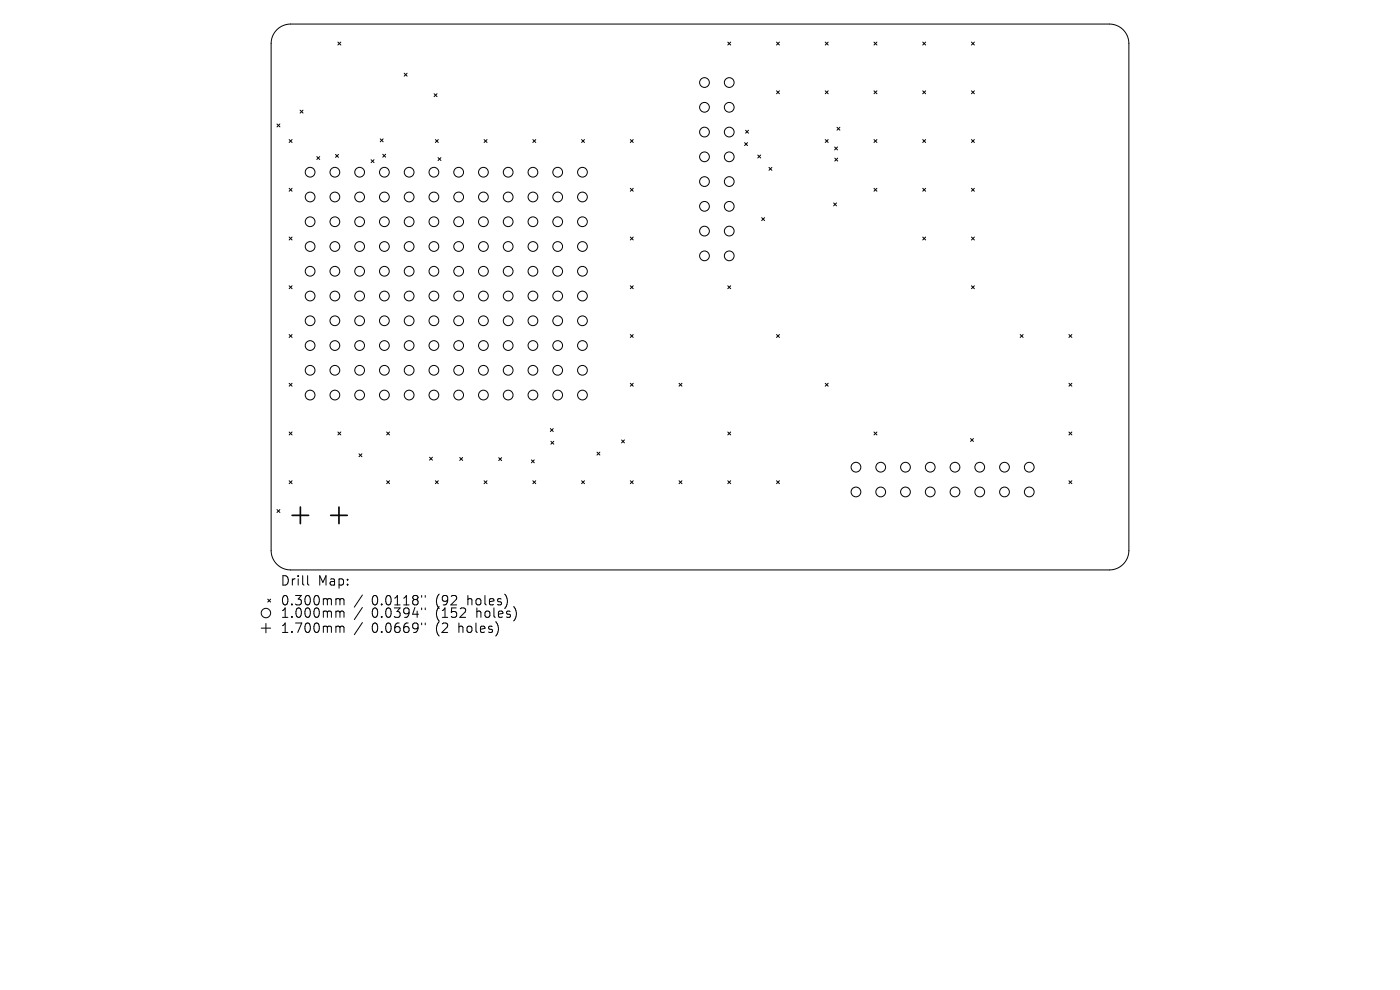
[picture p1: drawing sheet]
<svg xmlns="http://www.w3.org/2000/svg" width="297mm" height="210mm" viewBox="0 0 297 210" stroke-linecap="round" stroke-linejoin="round" font-family="sans-serif">
<defs><g id="words">
<g font-size="2.8">
<text x="59.4" y="124.5">Drill</text>
<text x="67.4" y="124.5">Map:</text>
<text x="59.4" y="128.7">0.300mm</text>
<text x="59.4" y="131.3">1.000mm</text>
<text x="78.9" y="128.7">0.0118&quot;</text>
<text x="78.9" y="131.3">0.0394&quot;</text>
<text x="92.6" y="128.7">(92</text>
<text x="92.6" y="131.3">(152</text>
<text x="99.5" y="128.7">holes)</text>
<text x="101.4" y="131.3">holes)</text>
<text x="59.4" y="134.5">1.700mm</text>
<text x="78.9" y="134.5">0.0669&quot;</text>
<text x="92.6" y="134.5">(2</text>
<text x="97.5" y="134.5">holes)</text>
</g>
</g></defs>
<g fill="none" stroke="#000" stroke-width=".21">
<path d="M58.7 6.3a4.1 4.1 0 0 1 3-1.2h173.6a4.1 4.1 0 0 1 4.2 4.1v107.6a4.1 4.1 0 0 1-4.2 4.1h-173.6a4.1 4.1 0 0 1-4.2-4.1v-107.6a4.1 4.1 0 0 1 1.2-2.9zM71.7 8.9l.6 .6M72.3 8.9l-.6 .6M85.7 15.5l.7 .7M86.4 15.5l-.7 .7M92.1 19.9l.6 .6M92.7 19.9l-.6 .6M154.4 8.9l.6 .6M155 8.9l-.6 .6M164.7 19.3l.7 .6M164.7 8.9l.7 .6M165.4 8.9l-.7 .6"/>
<path d="M165.4 19.3l-.7 .6M175.1 19.3l.6 .6M175.1 8.9l.6 .6M175.7 8.9l-.6 .6M175.7 19.3l-.6 .6M185.4 8.9l.6 .6M185.4 19.3l.6 .6M186 8.9l-.6 .6M186 19.3l-.6 .6M195.8 19.3l.6 .6M195.8 8.9l.6 .6M196.4 19.3l-.6 .6"/>
<path d="M196.4 8.9l-.6 .6M206.1 19.3l.6 .6M206.1 8.9l.6 .6M206.7 19.3l-.6 .6M206.7 8.9l-.6 .6M58.8 26.3l.6 .6M59.4 26.3l-.6 .6M61.3 29.6l.7 .6M61.3 39.9l.7 .7M62 29.6l-.7 .6M62 39.9l-.7 .7M63.7 23.4l.6 .6"/>
<path d="M64.3 23.4l-.6 .6M67.2 33.2l.6 .6M67.8 33.2l-.6 .6M71.2 32.8l.6 .6M71.8 32.8l-.6 .6M78.7 33.9l.6 .6M79.3 33.9l-.6 .6M80.7 29.5l.6 .6M81.2 32.7l.6 .6M81.3 29.5l-.6 .6M81.8 32.7l-.6 .6M92.4 29.6l.6 .6"/>
<path d="M92.9 33.4l.6 .7M93 29.6l-.6 .6M93.5 33.4l-.6 .7M102.7 29.6l.6 .6M103.3 29.6l-.6 .6M113 29.6l.7 .6M113.7 29.6l-.7 .6M123.4 29.6l.6 .6M124 29.6l-.6 .6M133.7 39.9l.6 .7M133.7 29.6l.6 .6M134.3 29.6l-.6 .6"/>
<path d="M134.3 39.9l-.6 .7M158 30.3l.6 .6M158.2 27.6l.6 .7M158.6 30.3l-.6 .6M158.8 27.6l-.6 .7M160.8 32.9l.6 .6M161.4 32.9l-.6 .6M163.1 35.5l.7 .6M163.8 35.5l-.7 .6M175.1 29.6l.6 .6M175.7 29.6l-.6 .6M177.1 31.2l.6 .6"/>
<path d="M177.1 33.5l.6 .7M177.6 27l.6 .6M177.7 31.2l-.6 .6M177.7 33.5l-.6 .7M178.2 27l-.6 .6M185.4 29.6l.6 .6M185.4 39.9l.6 .7M186 29.6l-.6 .6M186 39.9l-.6 .7M195.8 29.6l.6 .6M195.8 39.9l.6 .7M196.4 29.6l-.6 .6"/>
<path d="M196.4 39.9l-.6 .7M206.1 29.6l.6 .6M206.1 39.9l.6 .7M206.7 29.6l-.6 .6M206.7 39.9l-.6 .7M61.3 50.3l.7 .6M62 50.3l-.7 .6M133.7 50.3l.6 .6M134.3 50.3l-.6 .6M161.6 46.2l.6 .6M162.2 46.2l-.6 .6M176.8 43l.7 .7"/>
<path d="M177.5 43l-.7 .7M195.8 50.3l.6 .6M196.4 50.3l-.6 .6M206.1 50.3l.6 .6M206.7 50.3l-.6 .6M61.3 60.6l.7 .6M61.3 71l.7 .6M62 60.6l-.7 .6M62 71l-.7 .6M133.7 60.6l.6 .6M133.7 71l.6 .6M134.3 71l-.6 .6"/>
<path d="M134.3 60.6l-.6 .6M154.4 60.6l.6 .6M155 60.6l-.6 .6M164.7 71l.7 .6M165.4 71l-.7 .6M206.1 60.6l.6 .6M206.7 60.6l-.6 .6M216.4 71l.6 .6M217 71l-.6 .6M226.8 71l.6 .6M227.4 71l-.6 .6M61.3 81.3l.7 .6"/>
<path d="M61.3 91.6l.7 .7M62 81.3l-.7 .6M62 91.6l-.7 .7M71.7 91.6l.6 .7M72.3 91.6l-.6 .7M76.2 96.3l.6 .6M76.8 96.3l-.6 .6M82 91.6l.6 .7M82.6 91.6l-.6 .7M91.1 97l.6 .6M91.7 97l-.6 .6M97.5 97l.6 .7"/>
<path d="M98.1 97l-.6 .7M105.8 97.1l.6 .6M106.4 97.1l-.6 .6M112.7 97.6l.6 .6M113.3 97.6l-.6 .6M116.7 90.9l.7 .6M116.9 93.6l.6 .6M117.4 90.9l-.7 .6M117.5 93.6l-.6 .6M126.6 95.9l.7 .6M127.3 95.9l-.7 .6M131.9 93.3l.6 .6"/>
<path d="M132.5 93.3l-.6 .6M133.7 81.3l.6 .6M134.3 81.3l-.6 .6M144.1 81.3l.6 .6M144.7 81.3l-.6 .6M154.4 91.6l.6 .7M155 91.6l-.6 .7M175.1 81.3l.6 .6M175.7 81.3l-.6 .6M185.4 91.6l.6 .7M186 91.6l-.6 .7M205.9 93l.6 .6"/>
<path d="M206.5 93l-.6 .6M226.8 81.3l.6 .6M226.8 91.6l.6 .7M227.4 81.3l-.6 .6M227.4 91.6l-.6 .7M58.8 108.1l.6 .6M59.4 108.1l-.6 .6M61.3 102l.7 .6M62 102l-.7 .6M82 102l.6 .6M82.6 102l-.6 .6M92.4 102l.6 .6"/>
<path d="M93 102l-.6 .6M102.7 102l.6 .6M103.3 102l-.6 .6M113 102l.7 .6M113.7 102l-.7 .6M123.4 102l.6 .6M124 102l-.6 .6M133.7 102l.6 .6M134.3 102l-.6 .6M144.1 102l.6 .6M144.7 102l-.6 .6M154.4 102l.6 .6"/>
<path d="M155 102l-.6 .6M164.7 102l.7 .6M165.4 102l-.7 .6M226.8 102l.6 .6M227.4 102l-.6 .6M55.4 133.2h2M56.4 132.2v2M56.8 127.1l.6 .6M57.4 127.1l-.6 .6M65.3 122.1v1.7l.2 .3M71.5 127l.5 .1 .1 .2M71.5 129.6h.3l.3 .3"/>
<path d="M71.5 132.8l.5 .1 .1 .2M72.1 127.3l.3-.3 .5 .1 .1 1.2M72.1 127.3v1M72.1 129.9v1.1M72.1 133.1v1.1M72.1 129.9l.3-.3 .5 .1 .1 1.3M72.1 133.1l.3-.3 .5 .1 .1 1.3M76.9 126.2l-1.7 2.6M76.9 128.9l-1.7 2.5M76.9 132.1l-1.7 2.5M89.5 126.3v.4M89.5 129v.3"/>
<path d="M89.5 132.2v.3M90.2 126.3v.4M90.2 129v.3M90.2 132.2v.3"/>
<circle cx="149.5" cy="17.5" r="1.03"/>
<circle cx="154.7" cy="17.5" r="1.03"/>
<circle cx="65.8" cy="36.5" r="1.03"/>
<circle cx="71" cy="36.5" r="1.03"/>
<circle cx="76.3" cy="36.5" r="1.03"/>
<circle cx="81.5" cy="36.5" r="1.03"/>
<circle cx="86.8" cy="36.5" r="1.03"/>
<circle cx="92" cy="36.5" r="1.03"/>
<circle cx="97.3" cy="36.5" r="1.03"/>
<circle cx="102.6" cy="36.5" r="1.03"/>
<circle cx="107.8" cy="36.5" r="1.03"/>
<circle cx="113.1" cy="36.5" r="1.03"/>
<circle cx="118.3" cy="36.5" r="1.03"/>
<circle cx="123.6" cy="36.5" r="1.03"/>
<circle cx="149.5" cy="33.3" r="1.03"/>
<circle cx="149.5" cy="28" r="1.03"/>
<circle cx="149.5" cy="22.8" r="1.03"/>
<circle cx="149.5" cy="38.5" r="1.03"/>
<circle cx="154.7" cy="33.3" r="1.03"/>
<circle cx="154.7" cy="28" r="1.03"/>
<circle cx="154.7" cy="22.8" r="1.03"/>
<circle cx="154.7" cy="38.5" r="1.03"/>
<circle cx="65.8" cy="41.8" r="1.03"/>
<circle cx="65.8" cy="57.5" r="1.03"/>
<circle cx="65.8" cy="52.3" r="1.03"/>
<circle cx="65.8" cy="47" r="1.03"/>
<circle cx="71" cy="41.8" r="1.03"/>
<circle cx="71" cy="57.5" r="1.03"/>
<circle cx="71" cy="52.3" r="1.03"/>
<circle cx="71" cy="47" r="1.03"/>
<circle cx="76.3" cy="41.8" r="1.03"/>
<circle cx="76.3" cy="57.5" r="1.03"/>
<circle cx="76.3" cy="52.3" r="1.03"/>
<circle cx="76.3" cy="47" r="1.03"/>
<circle cx="81.5" cy="41.8" r="1.03"/>
<circle cx="81.5" cy="57.5" r="1.03"/>
<circle cx="81.5" cy="52.3" r="1.03"/>
<circle cx="81.5" cy="47" r="1.03"/>
<circle cx="86.8" cy="41.8" r="1.03"/>
<circle cx="86.8" cy="57.5" r="1.03"/>
<circle cx="86.8" cy="52.3" r="1.03"/>
<circle cx="86.8" cy="47" r="1.03"/>
<circle cx="92" cy="41.8" r="1.03"/>
<circle cx="92" cy="57.5" r="1.03"/>
<circle cx="92" cy="52.3" r="1.03"/>
<circle cx="92" cy="47" r="1.03"/>
<circle cx="97.3" cy="41.8" r="1.03"/>
<circle cx="97.3" cy="57.5" r="1.03"/>
<circle cx="97.3" cy="52.3" r="1.03"/>
<circle cx="97.3" cy="47" r="1.03"/>
<circle cx="102.6" cy="41.8" r="1.03"/>
<circle cx="102.6" cy="57.5" r="1.03"/>
<circle cx="102.6" cy="52.3" r="1.03"/>
<circle cx="102.6" cy="47" r="1.03"/>
<circle cx="107.8" cy="41.8" r="1.03"/>
<circle cx="107.8" cy="57.5" r="1.03"/>
<circle cx="107.8" cy="52.3" r="1.03"/>
<circle cx="107.8" cy="47" r="1.03"/>
<circle cx="113.1" cy="41.8" r="1.03"/>
<circle cx="113.1" cy="57.5" r="1.03"/>
<circle cx="113.1" cy="52.3" r="1.03"/>
<circle cx="113.1" cy="47" r="1.03"/>
<circle cx="118.3" cy="41.8" r="1.03"/>
<circle cx="118.3" cy="57.5" r="1.03"/>
<circle cx="118.3" cy="52.3" r="1.03"/>
<circle cx="118.3" cy="47" r="1.03"/>
<circle cx="123.6" cy="41.8" r="1.03"/>
<circle cx="123.6" cy="57.5" r="1.03"/>
<circle cx="123.6" cy="52.3" r="1.03"/>
<circle cx="123.6" cy="47" r="1.03"/>
<circle cx="149.5" cy="49" r="1.03"/>
<circle cx="149.5" cy="43.8" r="1.03"/>
<circle cx="149.5" cy="54.3" r="1.03"/>
<circle cx="154.7" cy="49" r="1.03"/>
<circle cx="154.7" cy="43.8" r="1.03"/>
<circle cx="154.7" cy="54.3" r="1.03"/>
<circle cx="65.8" cy="68" r="1.03"/>
<circle cx="65.8" cy="73.3" r="1.03"/>
<circle cx="65.8" cy="78.6" r="1.03"/>
<circle cx="65.8" cy="62.8" r="1.03"/>
<circle cx="71" cy="73.3" r="1.03"/>
<circle cx="71" cy="68" r="1.03"/>
<circle cx="71" cy="78.6" r="1.03"/>
<circle cx="71" cy="62.8" r="1.03"/>
<circle cx="76.3" cy="73.3" r="1.03"/>
<circle cx="76.3" cy="68" r="1.03"/>
<circle cx="76.3" cy="78.6" r="1.03"/>
<circle cx="76.3" cy="62.8" r="1.03"/>
<circle cx="81.5" cy="73.3" r="1.03"/>
<circle cx="81.5" cy="68" r="1.03"/>
<circle cx="81.5" cy="78.6" r="1.03"/>
<circle cx="81.5" cy="62.8" r="1.03"/>
<circle cx="86.8" cy="68" r="1.03"/>
<circle cx="86.8" cy="73.3" r="1.03"/>
<circle cx="86.8" cy="78.6" r="1.03"/>
<circle cx="86.8" cy="62.8" r="1.03"/>
<circle cx="92" cy="68" r="1.03"/>
<circle cx="92" cy="73.3" r="1.03"/>
<circle cx="92" cy="78.6" r="1.03"/>
<circle cx="92" cy="62.8" r="1.03"/>
<circle cx="97.3" cy="73.3" r="1.03"/>
<circle cx="97.3" cy="68" r="1.03"/>
<circle cx="97.3" cy="78.6" r="1.03"/>
<circle cx="97.3" cy="62.8" r="1.03"/>
<circle cx="102.6" cy="68" r="1.03"/>
<circle cx="102.6" cy="73.3" r="1.03"/>
<circle cx="102.6" cy="78.6" r="1.03"/>
<circle cx="102.6" cy="62.8" r="1.03"/>
<circle cx="107.8" cy="73.3" r="1.03"/>
<circle cx="107.8" cy="68" r="1.03"/>
<circle cx="107.8" cy="78.6" r="1.03"/>
<circle cx="107.8" cy="62.8" r="1.03"/>
<circle cx="113.1" cy="73.3" r="1.03"/>
<circle cx="113.1" cy="68" r="1.03"/>
<circle cx="113.1" cy="78.6" r="1.03"/>
<circle cx="113.1" cy="62.8" r="1.03"/>
<circle cx="118.3" cy="73.3" r="1.03"/>
<circle cx="118.3" cy="68" r="1.03"/>
<circle cx="118.3" cy="78.6" r="1.03"/>
<circle cx="118.3" cy="62.8" r="1.03"/>
<circle cx="123.6" cy="73.3" r="1.03"/>
<circle cx="123.6" cy="68" r="1.03"/>
<circle cx="123.6" cy="78.6" r="1.03"/>
<circle cx="123.6" cy="62.8" r="1.03"/>
<circle cx="65.8" cy="83.8" r="1.03"/>
<circle cx="71" cy="83.8" r="1.03"/>
<circle cx="76.3" cy="83.8" r="1.03"/>
<circle cx="81.5" cy="83.8" r="1.03"/>
<circle cx="86.8" cy="83.8" r="1.03"/>
<circle cx="92" cy="83.8" r="1.03"/>
<circle cx="97.3" cy="83.8" r="1.03"/>
<circle cx="102.6" cy="83.8" r="1.03"/>
<circle cx="107.8" cy="83.8" r="1.03"/>
<circle cx="113.1" cy="83.8" r="1.03"/>
<circle cx="118.3" cy="83.8" r="1.03"/>
<circle cx="123.6" cy="83.8" r="1.03"/>
<circle cx="181.6" cy="99.1" r="1.03"/>
<circle cx="186.8" cy="99.1" r="1.03"/>
<circle cx="192.1" cy="99.1" r="1.03"/>
<circle cx="197.3" cy="99.1" r="1.03"/>
<circle cx="202.6" cy="99.1" r="1.03"/>
<circle cx="207.8" cy="99.1" r="1.03"/>
<circle cx="213.1" cy="99.1" r="1.03"/>
<circle cx="218.4" cy="99.1" r="1.03"/>
<circle cx="181.6" cy="104.4" r="1.03"/>
<circle cx="186.8" cy="104.4" r="1.03"/>
<circle cx="192.1" cy="104.4" r="1.03"/>
<circle cx="197.3" cy="104.4" r="1.03"/>
<circle cx="202.6" cy="104.4" r="1.03"/>
<circle cx="207.8" cy="104.4" r="1.03"/>
<circle cx="213.1" cy="104.4" r="1.03"/>
<circle cx="218.4" cy="104.4" r="1.03"/>
<circle cx="56.4" cy="130" r="1"/>
</g>
<path d="M62 109.3h3.5M63.7 107.6v3.5M70.2 109.3h3.5M71.9 107.6v3.5" fill="none" stroke="#000" stroke-width=".35"/>
<use href="#words"/>
</svg>
